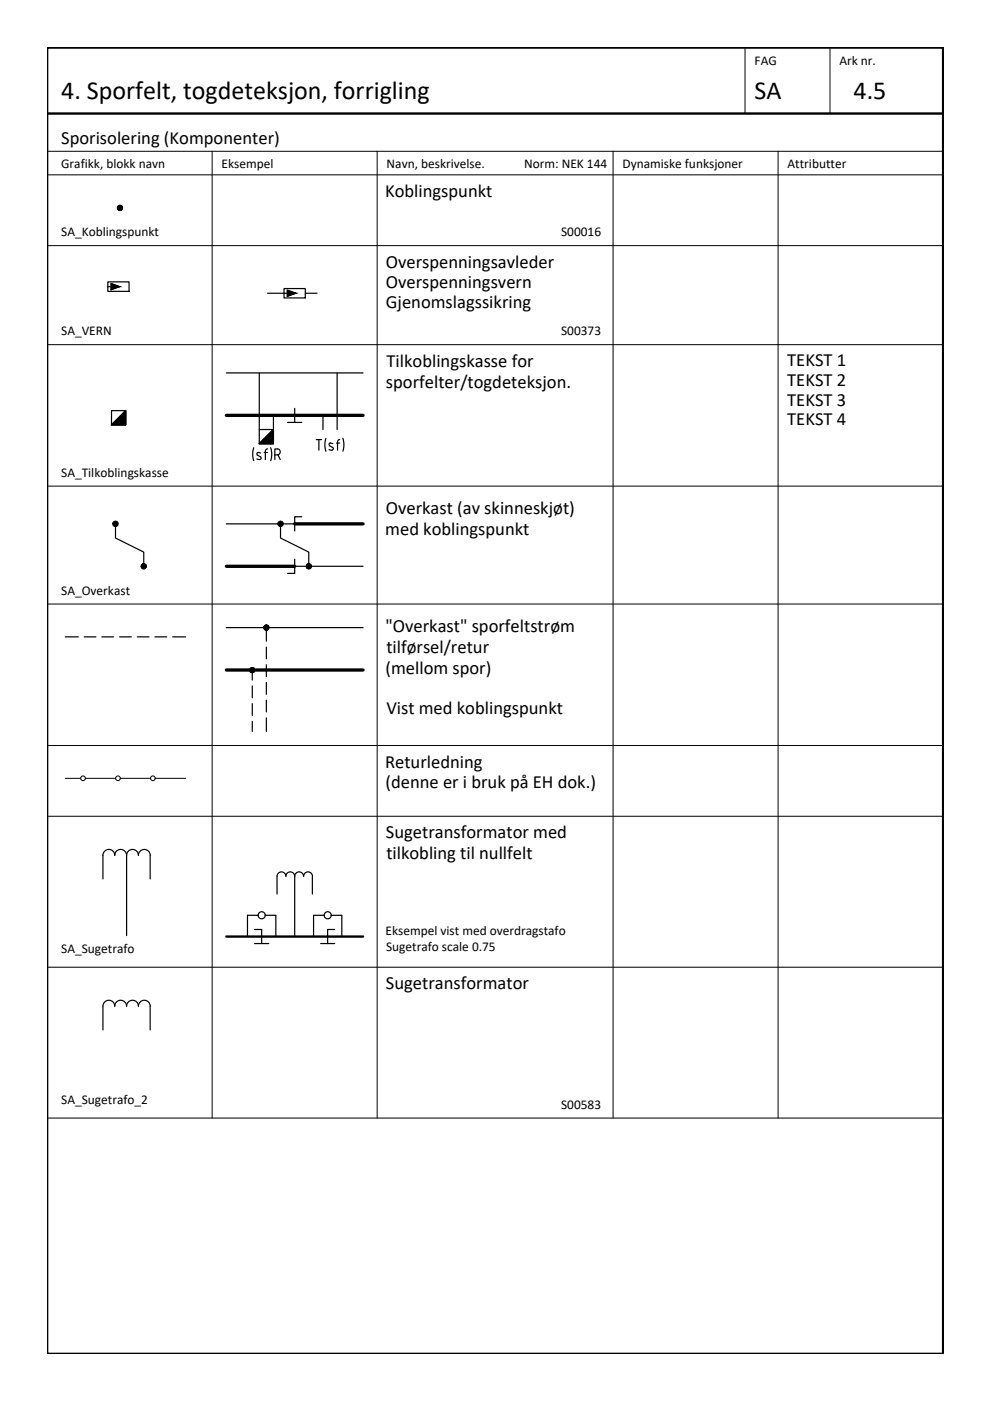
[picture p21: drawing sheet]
<svg xmlns="http://www.w3.org/2000/svg" width="210mm" height="297mm" viewBox="0 0 210 297" stroke-linecap="round" stroke-linejoin="round" font-family="sans-serif">
<defs><g id="words">
<g font-size="5.5">
<text x="13" y="21.1">4. Sporfelt, togdeteksjon, forrigling</text>
<text x="160" y="21.1">SA</text>
<text x="181" y="21.1">4.5</text>
</g>
<g font-size="3.9">
<text x="13" y="30.6">Sporisolering (Komponenter)</text>
<text x="81.6" y="41.7">Koblingspunkt</text>
<text x="81.8" y="56.8">Overspenningsavleder</text>
<text x="81.8" y="61">Overspenningsvern</text>
<text x="81.8" y="65.3">Gjenomslagssikring</text>
<text x="82" y="77.8">Tilkoblingskasse for</text>
<text x="166.9" y="77.6">TEKST 1</text>
<text x="81.8" y="82.3">sporfelter/togdeteksjon.</text>
<text x="166.9" y="81.8">TEKST 2</text>
<text x="166.9" y="86">TEKST 3</text>
<text x="166.9" y="90.2">TEKST 4</text>
<text x="81.7" y="113.3">med koblingspunkt</text>
<text x="81.8" y="109">Overkast (av skinneskjøt)</text>
<text x="81.7" y="133.9">&quot;Overkast&quot; sporfeltstrøm</text>
<text x="81.7" y="142.8">(mellom spor)</text>
<text x="81.9" y="138.5">tilførsel/retur</text>
<text x="81.9" y="151.3">Vist med koblingspunkt</text>
<text x="81.6" y="162.7">Returledning</text>
<text x="81.7" y="167.2">(denne er i bruk på EH dok.)</text>
<text x="81.8" y="177.8">Sugetransformator med</text>
<text x="81.9" y="182.1">tilkobling til nullfelt</text>
<text x="81.8" y="209.7">Sugetransformator</text>
</g>
<g font-size="2.8">
<text x="160" y="13.9">FAG</text>
<text x="178" y="13.9">Ark nr.</text>
<text x="13" y="35.6">Grafikk, blokk navn</text>
<text x="47" y="35.6">Eksempel</text>
<text x="82" y="35.6">Navn, beskrivelse.</text>
<text x="111.1" y="35.6">Norm: NEK 144</text>
<text x="132" y="35.6">Dynamiske funksjoner</text>
<text x="167" y="35.6">Attributter</text>
<text x="13" y="50.1">SA_Koblingspunkt</text>
<text x="119" y="50.1">S00016</text>
<text x="13" y="71.1">SA_VERN</text>
<text x="119" y="71.1">S00373</text>
<text x="13" y="101.1">SA_Tilkoblingskasse</text>
<text x="13" y="126.1">SA_Overkast</text>
<text x="13" y="202.1">SA_Sugetrafo</text>
<text x="81.7" y="198.2">Eksempel vist med overdragstafo</text>
<text x="81.9" y="201.6">Sugetrafo scale 0.75</text>
<text x="13" y="234.1">SA_Sugetrafo_2</text>
<text x="119" y="235.1">S00583</text>
</g>
</g></defs>
<!-- layer: RAMME SYMBOLER -->
<g fill="none" stroke="#000" stroke-width=".21">
<path d="M158 10.1v14M176 10.1v14M10 32.1h189.9M10 37.1h189.9M45 32.1v205M80 32.1v205M130 32.1v205M165 32.1v205M10 52.1h189.9M10 73.1h189.9M10 103.1h189.9M10 128.1h189.9"/>
<path d="M10 158.1h189.9M10 173.1h189.9M10 205.1h189.9M10 237.1h189.9"/>
</g>
<!-- layer: RAMME -->
<path d="M10 10.1h190v276.9h-190zM10 24.1h189.9" fill="none" stroke="#000" stroke-width=".51"/>
<!-- layer: SIG-Komponenter -->
<g fill="none" stroke="#000" stroke-width=".25">
<path d="M22.9 59.8h4.5v2h-4.5zM22.9 60.8h.7M23.6 60.1l1.8 .7-1.8 .6zM23.7 60.2l1.4 .6-1.4 .5zM23.8 60.4l1 .4-1 .3zM23.9 60.5l.6 .3-.6 .2zM24 60.7l.2 .1-.2 .1zM60.2 61.2h4.5v2h-4.5zM60.2 62.2h.7M60.9 61.5l1.8 .7-1.8 .6zM61 61.7l1.4 .5-1.4 .5zM61.1 61.8l1 .4-1 .3z"/>
<path d="M61.2 61.9l.6 .3-.6 .2zM61.3 62.1l.3 .1-.3 .1z"/>
</g>
<g fill="#000" stroke="#000" stroke-width=".21">
<path d="M23.6 60.1l1.8 .7h-1.8zM23.6 60.8v.6l1.8-.6z"/>
<path d="M60.9 61.5l1.8 .7h-1.8zM60.9 62.2v.6l1.8-.6z"/>
</g>
<!-- layer: SIG-SPOR-I -->
<path d="M48 88.1h29M62.5 111.1h14.5M48 120.1h14.5M48 142.1h29" fill="none" stroke="#000" stroke-width=".7"/>
<!-- layer: SIG-SPOR-U -->
<path d="M48 79.1h29M48 111.1h14.5M48 133.1h29M62.5 120.1h14.5" fill="none" stroke="#000" stroke-width=".25"/>
<!-- layer: SIG-Sporavsnitt -->
<g fill="none" stroke="#000" stroke-width=".25">
<path d="M55 79.1v12M56.7 62.2h3.5M64.7 62.2h2.5M71.5 79.1v12M23.6 90.1l3-3v3zM26.6 87.1l-3 3v-3h3v3h-3M26.6 87.2l-2.8 2.9M26.6 87.3l-2.7 2.8M26.6 87.5l-2.5 2.6M26.6 87.6l-2.4 2.5M26.6 87.8l-2.3 2.3M26.6 87.9l-2.1 2.2"/>
<path d="M26.6 88.1l-2 2M26.6 88.2l-1.8 1.9M26.6 88.3l-1.7 1.8M26.6 88.5l-1.5 1.6M26.6 88.6l-1.4 1.5M26.6 88.8l-1.3 1.3M26.6 88.9l-1.1 1.2M26.6 89.1l-1 1M26.6 89.2l-.8 .9M26.6 89.3l-.7 .8M26.6 89.5l-.6 .6M26.6 89.6l-.4 .5"/>
<path d="M26.6 89.8l-.3 .3M26.6 89.9l-.1 .2M55 94.1l3-3v3zM58 88.1v3l-3 3v-3h3v3h-3M58 91.2l-2.9 2.9M58 91.3l-2.7 2.8M58 91.5l-2.6 2.6M58 91.6l-2.5 2.5M58 91.8l-2.3 2.3M58 91.9l-2.2 2.2M58 92.1l-2 2M58 92.2l-1.9 1.9"/>
<path d="M58 92.3l-1.7 1.8M58 92.5l-1.6 1.6M58 92.6l-1.5 1.5M58 92.8l-1.3 1.3M58 92.9l-1.2 1.2M58 93.1l-1 1M58 93.2l-.9 .9M58 93.3l-.8 .8M58 93.5l-.6 .6M58 93.6l-.5 .5M58 93.8l-.3 .3M58 93.9l-.2 .2"/>
<path d="M61 89.6h3M62.5 86.6v3M68.5 88.1v3M24.5 111.1v3l6 3v3M59.5 111.1v3l6 3v3M62.5 118.6v3h-1.5M64 109.6h-1.5v3M21.8 181.4a1.25 1.25 0 0 1 1.3-1.3 1.25 1.25 0 0 1 1.2 1.3 1.26 1.26 0 0 1 1.3-1.3 1.26 1.26 0 0 1 1.2 1.3 1.26 1.26 0 0 1 1.3-1.3 1.26 1.26 0 0 1 1.3 1.3M21.8 181.4v5M26.8 181.4v17M29.3 181.4a1.26 1.26 0 0 1 1.3-1.3 1.26 1.26 0 0 1 1.3 1.3M31.8 181.4v5"/>
<path d="M54 197.1h1.5v3h-1.5M54.7 194.1a.75 .75 0 0 0 .8 .7 .75 .75 0 0 0 .7-.7M54.7 194.1a.75 .75 0 0 1 .8-.8 .75 .75 0 0 1 .7 .8M54.7 194.1h-2.2v4.5M56.2 194.1h2.3v4.5M60.6 185.8a.94 .94 0 0 1 .9-.9 .94 .94 0 0 1 1 .9M60.6 185.8a.94 .94 0 0 0-.9-.9 .94 .94 0 0 0-1 .9v3.8M62.5 185.8a.94 .94 0 0 1 .9-.9 .94 .94 0 0 1 1 .9 .94 .94 0 0 1 .9-.9 .94 .94 0 0 1 1 .9M62.5 185.8v12.8M66.2 185.8v3.8M68.7 194.1a.75 .75 0 0 0 .8 .7 .75 .75 0 0 0 .7-.7M68.7 194.1a.75 .75 0 0 1 .8-.8 .75 .75 0 0 1 .7 .8"/>
<path d="M68.7 194.1h-2.2v4.5M70.2 194.1h2.3v4.5M71 197.1h-1.5v3h-1.5M29.3 213.3a1.26 1.26 0 0 1 1.3-1.2 1.26 1.26 0 0 1 1.3 1.2l-.1 5.1M29.4 213.3a1.26 1.26 0 0 0-1.3-1.2 1.26 1.26 0 0 0-1.3 1.2 1.26 1.26 0 0 0-1.2-1.2 1.26 1.26 0 0 0-1.3 1.2 1.25 1.25 0 0 0-1.2-1.2 1.25 1.25 0 0 0-1.3 1.2v5.1M55.5 200.1h1.5M69.5 200.1h1.5"/>
</g>
<!-- layer: SIG-Tekst-25 -->
<path d="M53.8 94.9l-.2 1.4 .2 1.4M55.2 96.8l.1 .2v.3h-.8M55.3 96.1l-.6-.2-.2 .3 .1 .3 .6 .3M56 95.9h.7M56.7 95.2l-.4 .2v.3v1.7M57.4 94.9l.2 1.4-.2 1.4M58.3 96.4h.6a.62 .62 0 0 0 .5-.6 .62 .62 0 0 0-.6-.6h-.5v2.2M58.9 96.4l.5 1" fill="none" stroke="#000" stroke-width=".25"/>
<!-- layer: SIG-Sporavsnitt -->
<g fill="#000" stroke="#000" stroke-width=".21">
<path d="M25.4 44.1h.6l-.1 .2zM26.6 87.1v3h-3zM58 91.1v3h-3zM24.5 111.1h.5v.2zM59.5 111.1h.5v.2zM30.5 120.1h.5v.2zM56.5 133.1h.5v.2zM65.5 120.1h.5v.2zM53.5 142.1h.5v.2z"/>
<path d="M24.9 44.3l.1 .2 .4-.4zM25 44.5l.4-.4-.2 .5zM25.4 44.1l-.2 .5h.2z"/>
<path d="M25 43.7l-.1 .2 .5 .2zM24.9 43.9l.5 .2h-.5zM24.9 44.1v.2l.5-.2z"/>
<path d="M25.4 44.1v.5h.2zM25.4 44.1l.4 .4-.2 .1zM25.4 44.1l.4 .4 .1-.2z"/>
<path d="M25.4 43.5v.6l.2-.5zM25.2 43.6l.2-.1v.6zM25 43.7l.4 .4-.2-.5z"/>
<path d="M25.4 44.1h.6l-.1-.2zM25.4 44.1l.4-.4 .1 .2zM25.6 43.6l-.2 .5 .4-.4z"/>
<path d="M24 111.3l.1 .1 .4-.3zM24.1 111.4l.4-.3-.2 .5zM24.5 111.1l-.2 .5h.2z"/>
<path d="M24.1 110.7l-.1 .2 .5 .2zM24 110.9l.5 .2h-.6zM23.9 111.1l.1 .2 .5-.2z"/>
<path d="M24.5 111.1v.5h.2zM24.5 111.1l.4 .3-.2 .2zM24.5 111.1l.4 .3 .1-.1z"/>
<path d="M24.5 110.5v.6l.2-.5zM24.3 110.6l.2-.1v.6zM24.1 110.7l.4 .4-.2-.5z"/>
<path d="M24.5 111.1h.5v-.2zM24.5 111.1l.4-.4 .1 .2zM24.7 110.6l-.2 .5 .4-.4z"/>
<path d="M30.1 119.7l-.1 .2 .5 .2zM30 119.9l.5 .2h-.6zM29.9 120.1l.1 .2 .5-.2z"/>
<path d="M30.5 119.5v.6l.2-.5zM30.3 119.6l.2-.1v.6zM30.1 119.7l.4 .4-.2-.5z"/>
<path d="M59 111.3l.1 .1 .4-.3zM59.1 111.4l.4-.3-.2 .5zM59.5 111.1l-.2 .5h.2z"/>
<path d="M59.1 110.7l-.1 .2 .5 .2zM59 110.9l.5 .2h-.6zM58.9 111.1l.1 .2 .5-.2z"/>
<path d="M59.5 111.1v.5h.2zM59.5 111.1l.4 .3-.2 .2zM59.5 111.1l.4 .3 .1-.1z"/>
<path d="M59.5 110.5v.6l.2-.5zM59.3 110.6l.2-.1v.6zM59.1 110.7l.4 .4-.2-.5z"/>
<path d="M59.5 111.1h.5v-.2zM59.9 110.7l.1 .2-.5 .2zM59.7 110.6l-.2 .5 .4-.4z"/>
<path d="M65.1 119.7l-.1 .2 .5 .2zM65 119.9l.5 .2h-.6zM64.9 120.1l.1 .2 .5-.2z"/>
<path d="M65.5 119.5v.6l.2-.5zM65.3 119.6l.2-.1v.6zM65.1 119.7l.4 .4-.2-.5z"/>
<path d="M30 120.3l.1 .1 .4-.3zM30.5 120.1l-.2 .5-.2-.2zM30.5 120.1l-.2 .5h.2z"/>
<path d="M30.5 120.1v.5h.2zM30.5 120.1l.4 .3-.2 .2zM30.5 120.1l.4 .3 .1-.1z"/>
<path d="M30.5 120.1h.5v-.2zM30.5 120.1l.4-.4 .1 .2zM30.7 119.6l-.2 .5 .4-.4z"/>
<path d="M56 133.3l.1 .1 .4-.3zM56.1 133.4l.4-.3-.2 .5zM56.5 133.1l-.2 .5h.2z"/>
<path d="M56.1 132.7l-.1 .1 .5 .3zM56 132.8l.5 .3h-.6zM55.9 133.1l.1 .2 .5-.2z"/>
<path d="M56.5 133.1v.5h.2zM56.5 133.1l.4 .3-.2 .2zM56.5 133.1l.4 .3 .1-.1z"/>
<path d="M56.5 132.5v.6l.2-.5zM56.3 132.6l.2-.1v.6zM56.1 132.7l.4 .4-.2-.5z"/>
<path d="M56.5 133.1h.5v-.3zM56.5 133.1l.4-.4 .1 .1zM56.7 132.6l-.2 .5 .4-.4z"/>
<path d="M65 120.3l.1 .1 .4-.3zM65.1 120.4l.4-.3-.2 .5zM65.5 120.1l-.2 .5h.2z"/>
<path d="M65.5 120.1v.5h.2zM65.5 120.1l.4 .3-.2 .2zM65.5 120.1l.4 .3 .1-.1z"/>
<path d="M65.5 120.1h.5v-.2zM65.5 120.1l.4-.4 .1 .2zM65.7 119.6l-.2 .5 .4-.4z"/>
<path d="M53 142.3l.1 .2 .4-.4zM53.1 142.5l.4-.4-.2 .5zM53.5 142.1l-.2 .5h.2z"/>
<path d="M53.1 141.7l-.1 .2 .5 .2zM53 141.9l.5 .2h-.6zM52.9 142.1l.1 .2 .5-.2z"/>
<path d="M53.5 142.1v.5h.2zM53.5 142.1l.4 .4-.2 .1zM53.5 142.1l.4 .4 .1-.2z"/>
<path d="M53.5 141.5v.6l.2-.5zM53.3 141.6l.2-.1v.6zM53.1 141.7l.4 .4-.2-.5z"/>
<path d="M53.5 142.1h.5v-.2zM53.5 142.1l.4-.4 .1 .2zM53.7 141.6l-.2 .5 .4-.4z"/>
</g>
<!-- layer: EH_Returledning -->
<g fill="none" stroke="#000" stroke-width=".21">
<path d="M13.8 165h3.3M18.1 165h6.4M25.5 165h6.4M32.9 165h6.5"/>
<circle cx="17.6" cy="165" r=".5"/>
<circle cx="25" cy="165" r=".5"/>
<circle cx="32.4" cy="165" r=".5"/>
</g>
<!-- layer: Sig-sporfelt -->
<g fill="none" stroke="#000" stroke-width=".25">
<path d="M13.8 135h2.8M17.8 135h2.5M21.6 135h2.5M25.4 135h2.5M29.1 135h2.5M32.9 135h2.4M36.6 135h2.8M56.5 133.1v2.8M56.5 137.2v2.5M53.5 142.1v2.1M53.5 145.4v2.5M53.5 149.2v2.5"/>
<path d="M53.5 152.9v2.2M56.5 140.9v2.5M56.5 144.7v2.5M56.5 148.4v2.5M56.5 152.2v2.9"/>
</g>
<!-- layer: SIG-SPOR enlinje -->
<path d="M48 198.6h29" fill="none" stroke="#000" stroke-width=".51"/>
<!-- layer: SIG_ATT_Tekst25 -->
<path d="M67.1 93.2h1.1M67.6 93.2v2.2M69.1 92.9l-.2 1.4 .2 1.4M69.8 95.3l.6 .1M69.9 94.5l.6 .4M70 93.9l-.2 .2 .1 .4M70.1 93.9l.5 .2M70.5 94.8l.2 .4-.3 .2M71.3 93.9h.7M71.6 93.7v1.7M72 93.2l-.4 .2v.3M72.7 92.9l.2 1.4-.2 1.4" fill="none" stroke="#000" stroke-width=".25"/>
<use href="#words"/>
</svg>
